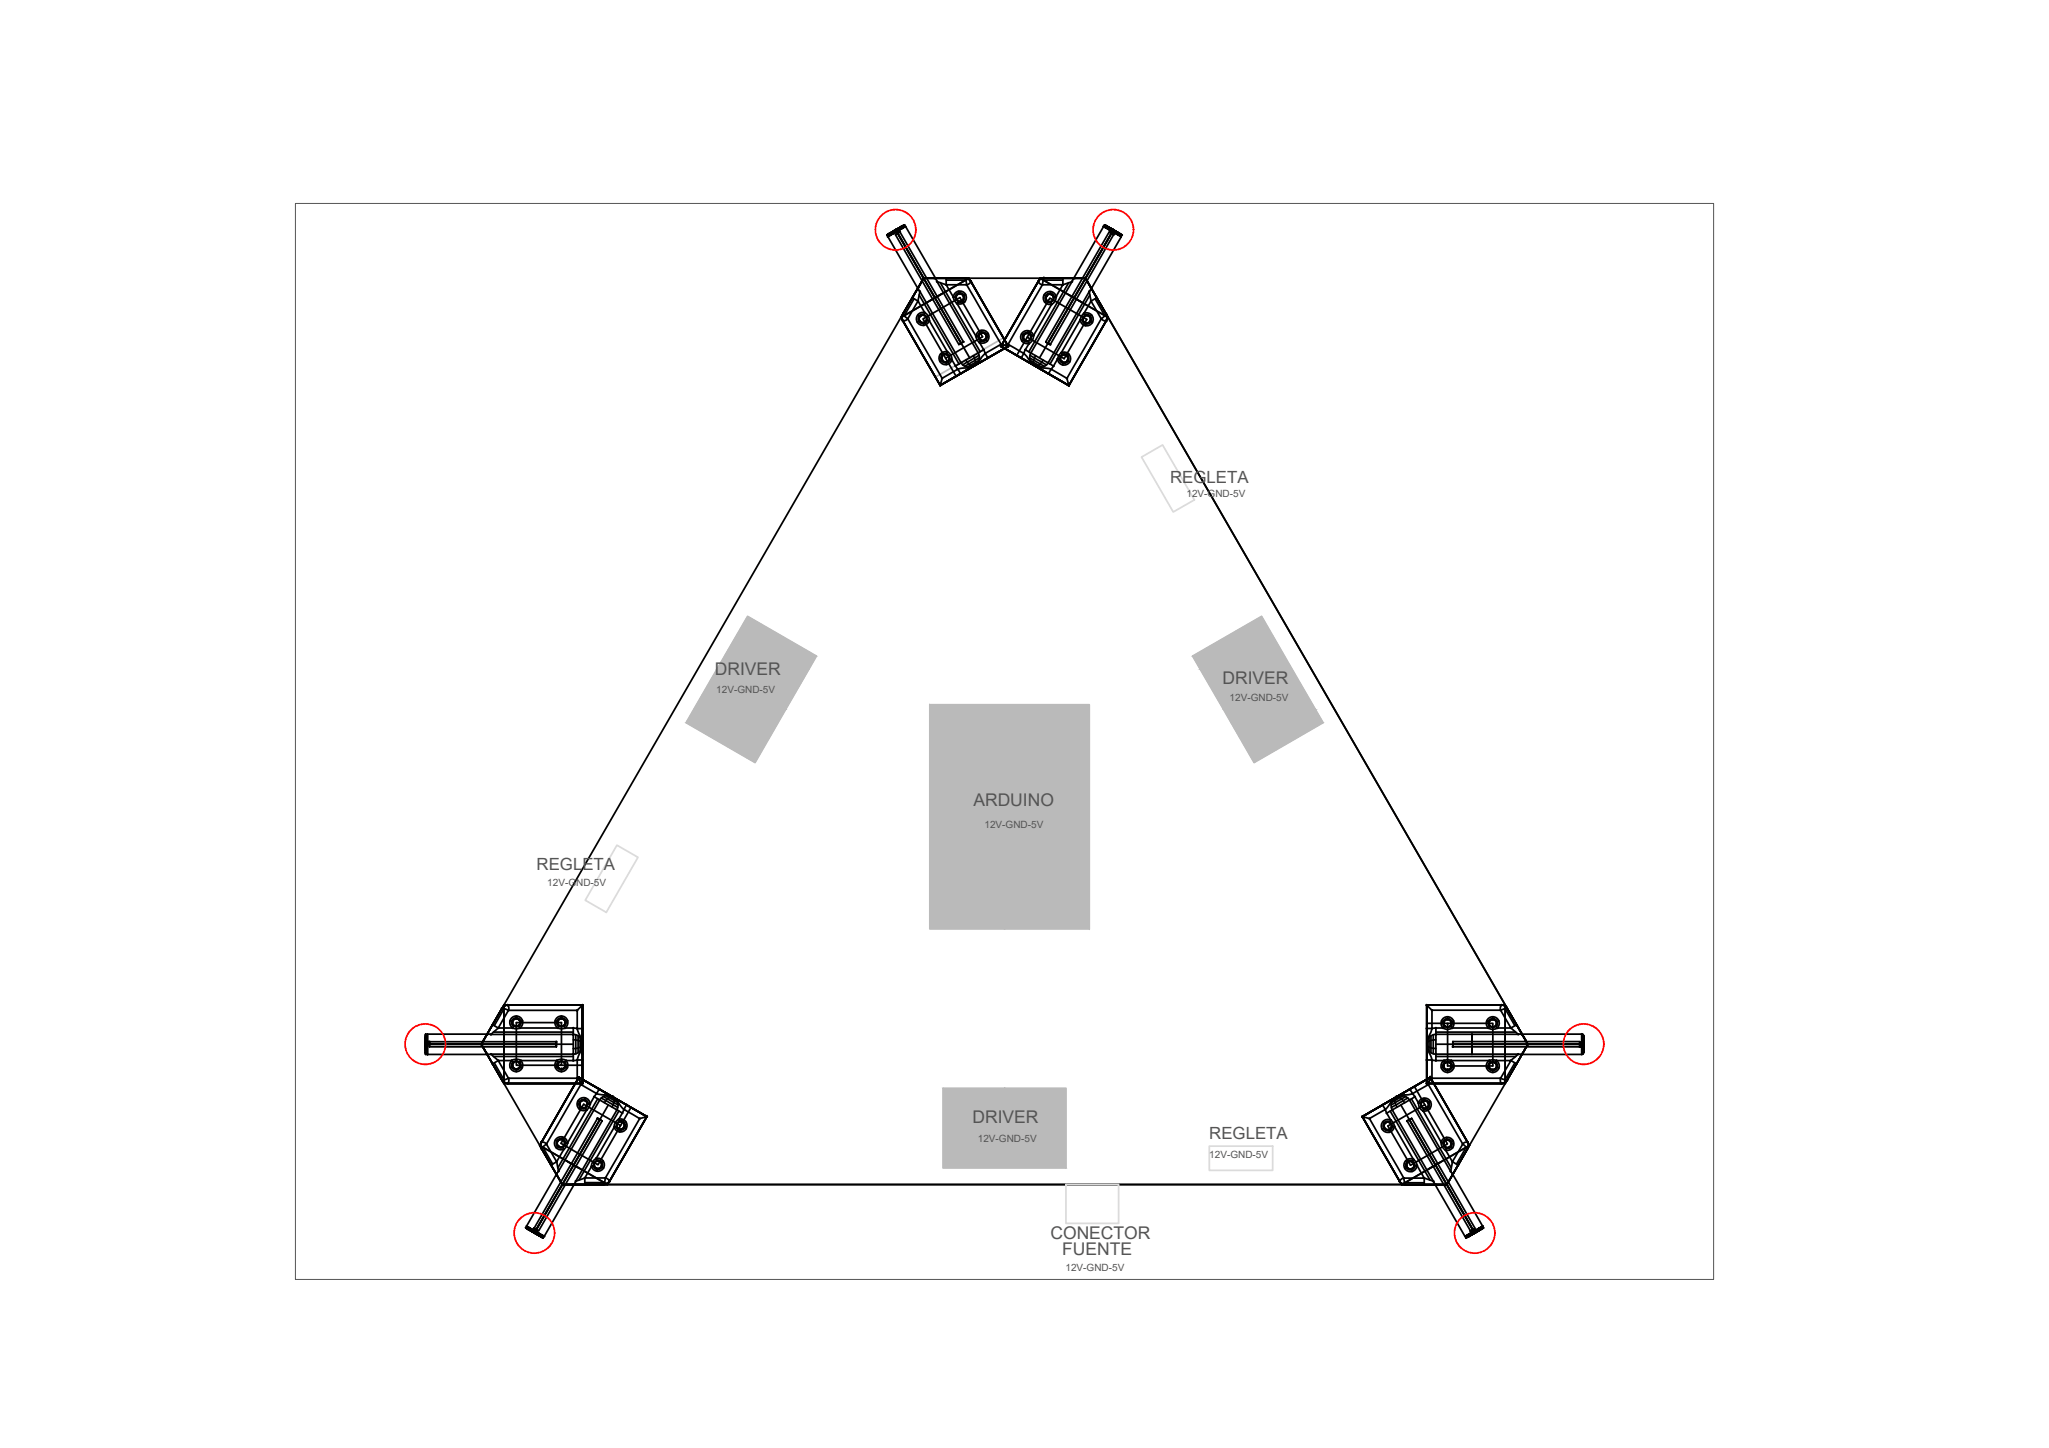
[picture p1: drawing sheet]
<svg xmlns="http://www.w3.org/2000/svg" width="297mm" height="210mm" viewBox="0 0 297 210" stroke-linecap="round" stroke-linejoin="round" font-family="sans-serif">
<defs><g id="words">
<g font-size="2.5" fill="#545454">
<text x="103.6" y="97.9">DRIVER</text>
<text x="177.2" y="99.2">DRIVER</text>
<text x="141.1" y="116.9">ARDUINO</text>
<text x="141" y="162.8">DRIVER</text>
<text x="152.3" y="179.7">CONECTOR</text>
<text x="154" y="182">FUENTE</text>
</g>
<g font-size="2.4" fill="#545454">
<text x="169.6" y="70">REGLETA</text>
<text x="77.8" y="126.1">REGLETA</text>
<text x="175.3" y="165">REGLETA</text>
</g>
<g font-size="1.4" fill="#545454">
<text x="172" y="72">12V-GND-5V</text>
<text x="103.8" y="100.5">12V-GND-5V</text>
<text x="178.3" y="101.6">12V-GND-5V</text>
<text x="142.7" y="120">12V-GND-5V</text>
<text x="79.3" y="128.5">12V-GND-5V</text>
<text x="141.8" y="165.6">12V-GND-5V</text>
<text x="175.3" y="167.9">12V-GND-5V</text>
<text x="154.5" y="184.3">12V-GND-5V</text>
</g>
</g></defs>
<!-- layer: 0 -->
<path d="M133.9 40.3h23.5l64.1 111.1-11.8 20.3h-128.2l-11.7-20.3zM157.4 40.3l64.1 111.1M81.5 171.7h128.2" fill="none" stroke="#000" stroke-width=".25"/>
<!-- layer: COMPONENTES -->
<g fill="#bababa" stroke="#bababa" stroke-width=".14">
<path d="M108.4 89.4l9.9 5.7h-13.3z"/>
<path d="M172.9 95.1l10-5.7 3.3 5.7z"/>
<path d="M99.5 104.8h13.3l-3.3 5.7z"/>
<path d="M177.4 102.8h13.3l1.1 2z"/>
<path d="M172.9 95.1l14.4 2-1.1-2zM172.9 95.1l14.4 2h-13.3z"/>
<path d="M105 95.1l12.2 2 1.1-2zM105 95.1l12.2 2h-13.3z"/>
<path d="M174 97.1l16.7 5.7-3.4-5.7zM174 97.1l16.7 5.7h-13.3z"/>
<path d="M103.9 97.1l10 5.7 3.3-5.7zM103.9 97.1l10 5.7h-13.3z"/>
<path d="M177.4 102.8l1.1 2h13.3zM178.5 104.8h13.3l-10 5.7z"/>
<path d="M100.6 102.8l12.2 2 1.1-2zM100.6 102.8l12.2 2h-13.3z"/>
<path d="M134.8 102.2l23.1 32.4v-32.4zM134.8 102.2l23.1 32.4h-23.1z"/>
<path d="M136.7 157.8l17.8 11.5v-11.5zM136.7 157.8l17.8 11.5h-17.8z"/>
</g>
<path d="M133.9 40.3l6.6 11.5 5-2.8-5-8.7-9.9 5.7 5 8.7 4.9-2.9M108.4 89.4l9.9 5.7-8.8 15.4-10-5.7zM172.9 95.1l10-5.7 8.9 15.4-10 5.7zM134.8 102.2h23.1v32.4h-23.1zM136.7 157.8h17.8v11.5h-17.8z" fill="none" stroke="#bababa" stroke-width=".25"/>
<!-- layer: Enganche Plataforma v3_Sketch1 -->
<g fill="none" stroke="#000" stroke-width=".25">
<path d="M128.6 34.1l2.5-1.5zM128.7 34.1l2.4-1.4zM128.7 34.3l4.5 7.7M128.7 34.3l2.6-1.5zM128.8 33.9l-.1 .3v.1M128.8 33.9l2.1-1.2zM129 33.8l1.7-.9zM129.5 33.5l.7-.4zM129.8 34l.7-.4zM129.8 34l9.2 15.9M129.8 33.3l.2 .3M130 33.6l10.6 18.3"/>
<path d="M130 33.6l3.9 6.7M130.5 33.6l9.2 16M130.7 32.9a.58 .58 0 0 0-.2 .7M130.9 32.7h.3l.1 .1M131.3 32.8l4.4 7.7M160 32.8l2.5 1.5zM160.1 32.6l2.6 1.5zM160.2 32.7l2.4 1.4zM160.3 32.7h-.2l-.1 .1-4.5 7.7M160.4 32.7l2 1.2zM160.6 32.9l1.6 .9zM160.8 33.6l.6 .4z"/>
<path d="M160.8 33.6l-9.2 16M161.1 33.1l.6 .4zM161.3 33.6l-10.6 18.3M161.3 33.6l-3.9 6.7M161.4 33.3l-.1 .3M161.4 34l-9.1 15.9M162.2 33.8a.65 .65 0 0 0-.8 .2M162.4 33.9l.1 .1v.3M162.5 34.3l-4.4 7.7M130.6 46l5.7 9.9 9.9-5.7M130.8 46h.1M130.9 45.5a.94 .94 0 0 0 0 1"/>
<path d="M130.9 45.5a.96 .96 0 0 0 0 1M130.9 45.5l.7 .7-.3 .2-.4 .1M130.9 46.5l5.4 9.4zM130.9 45.5h.1M132.5 43.3l-1.4 2.5M133.1 45.7l.3 .2M133.1 41.7v.3l.3 .3M133.3 42.8l5.7 10M133.3 46.5l-.3 .2M133.4 42.3l-.3 1.3-.8-.4M133.8 46.2l5.4-3.1 3.2 5.7-5.3 3.1zM133.9 46.8v.4"/>
<path d="M133.9 40.3l-3 5.2zM133.9 40.3h6h-4.4M133.9 40.3h1.6M133.9 40.3l-3.3 5.7M133.9 40.3h6.6M133.9 45.7a.56 .56 0 0 0-.7 .4 .56 .56 0 0 0 .4 .7 .56 .56 0 0 0 .7-.4M133.9 45.7a.57 .57 0 0 1 .5 .7l.3 .1M133.9 45.7l.2-.4 .3 .3a1.08 1.08 0 0 1 .3 .9M134 45.6a.69 .69 0 0 0-.9 .4 .69 .69 0 0 0 .5 .9 .69 .69 0 0 0 .9-.5M134 45.3a.94 .94 0 0 0-1.1 .7 .94 .94 0 0 0 .6 1.1 .94 .94 0 0 0 1.2-.6M134.1 45.3l-1-1.7-1.5 2.6 5 8.6 2.3-1.3-.9-1.3M134.7 46.5l2.6 4.5"/>
<path d="M134.8 43.6l5.7-3.3 5.7 9.9M135.5 40.3a.45 .45 0 0 1 .3 .5M135.8 40.8l6 10.4-.2 .1-2.3 1.3-5.9-10.3M136.3 55.9l9.9-5.7zM136.3 55.9h.1M136.3 41l5.8 10M136.3 51.3l.3 .3M136.5 42.6l-5.9 3.4 5.7 9.9 9.9-5.7M136.6 54.8l-.3 1.1M136.6 52.2l-.3 .2M136.6 52.2h.1M136.8 51.4h.1"/>
<path d="M137.1 51.9l1.5 2.7M137.2 40.3v1l-1.4-.5M137.2 52.5v.4M137.2 40.6h2.8M137.2 51.4a.56 .56 0 0 0-.7 .4 .56 .56 0 0 0 .4 .7 .56 .56 0 0 0 .7-.4M137.3 51.3a.69 .69 0 0 0-.9 .4 .69 .69 0 0 0 .5 .9 .69 .69 0 0 0 .8-.5M137.3 51a.94 .94 0 0 0-1.1 .7 .94 .94 0 0 0 .6 1.1 .94 .94 0 0 0 1.2-.6M137.3 51l.5 .5 .2 .7M137.3 51l-.1 .4a.59 .59 0 0 1 .5 .7l.3 .1M137.4 52.4h.1M137.6 51.6h.1M138.2 43.1a.94 .94 0 0 1 1.1-.9 .94 .94 0 0 1 .7 1.2 .94 .94 0 0 1-1.3 .6"/>
<path d="M138.2 43.1h.4M138.2 43.1l-1-1.8h2.9l5 8.6-2.3 1.3-.8-1.5M138.2 43.1l.2 .6 .3 .3M138.5 43.1a.69 .69 0 0 1 .8-.6 .69 .69 0 0 1 .5 .9 .69 .69 0 0 1-1 .3M138.6 43.1l.1 .4 .2 .2-.2 .3M138.6 43.1a.56 .56 0 0 1 .7-.5 .56 .56 0 0 1 .4 .7 .56 .56 0 0 1-.8 .3M138.7 43.4h.1M138.7 44l2.8 4.8M138.9 42.7h.1M138.9 42.2l.1 .4M139 49.9l.7-.3zM139.5 43.6h.1"/>
<path d="M139.6 43.5l.3 .3M139.7 42.9h.1M139.9 40.3a.94 .94 0 0 1 .8 .5M139.9 40.3a.71 .71 0 0 1 .8 .6l-.3 .3-.3 .1zM139.9 53.8l2.6-1.5zM140 42.7l-.3 .2M140 52.2a1.56 1.56 0 0 0 1 .9M140.5 40.3l-9.9 5.7M140.5 40.3l5.7 9.9M140.7 40.8l5.5 9.4zM141.1 51.6a1.56 1.56 0 0 1 .3 1.3M141.2 53h.1"/>
<path d="M141.5 48.8a.94 .94 0 0 1 1.1-.9 .94 .94 0 0 1 .7 1.2 .94 .94 0 0 1-1.3 .5M141.5 48.8h.4M141.5 48.8a1.2 1.2 0 0 0 .5 .9M141.7 52.6l-1.1 .6M141.7 48.8a.69 .69 0 0 1 .9-.7 .69 .69 0 0 1 .5 .9 .69 .69 0 0 1-1 .4M141.9 48.8l.1 .4 .2 .1M141.9 48.8a.56 .56 0 0 1 .6-.5 .56 .56 0 0 1 .5 .7 .56 .56 0 0 1-.8 .3M141.9 52.2l-1.7 1M142 49.1h.1M142 51.5l-2.4 1.4M142 51.9l-2.1 1.2M142.2 48.3h.1"/>
<path d="M142.2 49.3l-.2 .4M142.2 47.9l.1 .4M142.6 50.7l-.8 .5a1.44 1.44 0 0 1-.6 1.8 1.44 1.44 0 0 1-1.9-.4l-.8 .5M142.7 49.3h.1M142.9 49.2l.2 .3M142.9 48.5h.1M143.2 51.9l-.4-.7-.5 .6a2.68 2.68 0 0 1-2.8 1.6l-.6 .1 .3 .7M143.3 48.4l-.4 .1M145.1 50.2l9.8 5.7zM145.1 50.2l9.8 5.7M145.1 50.2h.1M145.1 49.9l1.1 .3"/>
<path d="M146.1 49.9l-1 .3M146.2 50.2l-9.9 5.7M148 51.9l.4-.7 .3 .3a4.4 4.4 0 0 0 1.6 1.7l2.1 .3-.4 .7M148.1 48.4l.3 .2M148.4 48.6h.1M148.5 49.2l-.3 .3M148.6 50.7l.8 .5a1.45 1.45 0 0 0 .6 1.8 1.45 1.45 0 0 0 1.9-.4l.8 .5M148.6 49.4h.1M148.7 52.3l2.6 1.5zM148.9 48.9l-1.5 2.6M149 47.9v.4M149.2 48.4h.1"/>
<path d="M149.3 51.9l2.1 1.2M149.3 51.5l2.4 1.4M149.3 52.2l1.8 1M149.4 49.2h.1M149.4 48.7a.56 .56 0 0 0-.6-.4 .56 .56 0 0 0-.4 .7 .56 .56 0 0 0 .7 .4M149.5 48.8a.67 .67 0 0 1-.4 .7l.1 .3M149.5 52.6l1.2 .6M149.6 48.7a.69 .69 0 0 0-.9-.5 .69 .69 0 0 0-.5 .8 .69 .69 0 0 0 .9 .5M149.8 48.6a.94 .94 0 0 0-1.1-.6 .94 .94 0 0 0-.7 1.1 .94 .94 0 0 0 1.2 .7M149.8 48.6l-.1 .7-.5 .5M149.8 48.6l-.3 .2M150 53h.1"/>
<path d="M150.1 51.6a1.56 1.56 0 0 0-.2 1.3M150.5 40.8l-5.4 9.4zM150.8 40.3l-5.7 9.9 9.8 5.7M150.8 40.3h6.6M150.8 40.3l9.8 5.7M150.9 40.5h.1M151.2 52.2a1.56 1.56 0 0 1-1 .9M151.2 40.6h2.9M151.3 40.3a.94 .94 0 0 0-.8 .5M151.3 40.3a.9 .9 0 0 0-.8 .5M151.3 40.3l-.2 1-.3-.1-.3-.4M151.3 40.3h6.1z"/>
<path d="M151.3 40.3h.1M151.4 42.7l.3 .2M151.6 49.6l.7 .3zM151.8 43.6l-.4 .2M152.2 43.2l5.4 3.1-3.3 5.7-5.4-3.1zM152.3 42.3v.4M152.4 44.1l-2.6 4.5M152.7 43.1a.56 .56 0 0 0-.7-.4 .56 .56 0 0 0-.4 .6 .56 .56 0 0 0 .7 .4M152.7 43.1l.4-.1-.2 .7-.5 .4-.1-.3a.57 .57 0 0 0 .4-.7zM152.9 43a.69 .69 0 0 0-.9-.5 .69 .69 0 0 0-.5 .9 .69 .69 0 0 0 .9 .5M153.1 43a.94 .94 0 0 0-1.2-.7 .94 .94 0 0 0-.6 1.1 .94 .94 0 0 0 1.1 .7M153.1 43l1-1.7h-3l-5 8.6 2.3 1.3 .8-1.4"/>
<path d="M153.7 52h-.4M153.8 51.7h.1M153.8 51.1a.94 .94 0 0 1 1.4 .6 .94 .94 0 0 1-.8 1.2 .94 .94 0 0 1-1.1-.9M153.8 51.1l.2 .4-.1 .1-.2 .4M153.8 51.1l-.4 .5-.1 .4M153.9 51.4a.69 .69 0 0 1 1 .4 .69 .69 0 0 1-.5 .9 .69 .69 0 0 1-.8-.7M154 52.5h.1M154 51.5a.56 .56 0 0 1 .8 .3 .56 .56 0 0 1-.4 .7 .56 .56 0 0 1-.7-.5M154.1 40.3v1l1.3-.5M154.1 52.5v.4M154.6 51.5h.1M154.7 54.8l.2 1.1"/>
<path d="M154.8 52.3l.3 .2M154.8 52.3h.1M154.9 41l-5.8 10M154.9 42.7l5.7 3.3-5.7 9.9M155 51.3l-.3 .3M155.4 40.8l-6 10.4 2.1 1.2 .4 .2 6-10.3M155.8 40.3l-.2 .1-.2 .4M156.6 46.4l-2.8 4.7M156.7 43.8l-5.9-3.5-5.7 9.9 9.8 5.7M157.1 46h.1M157.1 45.4a.94 .94 0 0 1 1.3 .6 .94 .94 0 0 1-.7 1.2 .94 .94 0 0 1-1.1-.9M157.1 45.5l.2 .3"/>
<path d="M157.1 45.5l1.1-1.8 1.4 2.5-4.9 8.6-2.3-1.3 .9-1.5M157.1 45.5l-.4 .4-.1 .5M157.2 45.7a.69 .69 0 0 1 1 .4 .69 .69 0 0 1-.5 .9 .69 .69 0 0 1-.8-.7M157.3 46.8h.1M157.3 45.8a.56 .56 0 0 1 .8 .3 .56 .56 0 0 1-.5 .7 .56 .56 0 0 1-.6-.5M157.3 45.8l-.3 .3v.2l-.4 .1M157.4 40.3l3 5.3-2.3-3.9M157.4 40.3l.7 1.4M157.4 40.3l3.2 5.7M157.4 46.8l-.1 .4M157.8 45.8h.1M157.9 42.3l.3 1.4 .8-.5"/>
<path d="M158 42.8l-5.8 10M158 46.6l.4 .2M158 46.6h.1M158.1 41.7a.48 .48 0 0 1-.2 .6M158.2 45.7l-.2 .2M158.8 43.3l1.4 2.5M159.6 46.2l.8-.6a.65 .65 0 0 1-.1 .9h-.3zM160.3 45.5a.94 .94 0 0 1 0 1M160.4 46.5l-5.5 9.4zM160.6 46l-5.7 9.9M61.7 152.6l.1 .2 .2 .1M61.7 150.4a.62 .62 0 0 0 .6 .6"/>
<path d="M61.7 150.2v2.4zM61.7 150.4v1.9zM61.7 151.4h21.4M61.7 151v.8zM61.7 149.9v3zM61.8 150v2.8zM62 149.9l-.3 .1v.2M62 149.9v3zM62 152.9h8.9M62 149.9h8.9M62.3 151v.8zM62.3 151.8h18.4"/>
<path d="M62.3 151h18.4M69.8 151.4l3 5.2zM69.8 151.4l3.3 5.7M70.6 152.7l.2 .2 .4-.1M70.6 150l2.2-3.8-3 5.2M70.6 150l-.8 1.4M71.2 152.8l1 .9-.8 .5M71.2 150l-.5-.1-.1 .1M71.2 150h11.9v2.8h-11.9M71.4 148.6l.8 .4-1 1M71.6 149.6h11.5M71.6 153.1h11.5"/>
<path d="M71.7 154.1l1.4 2.5M72.8 156.6a.94 .94 0 0 0 .8 .4M72.8 156.6l.9-.3 .1 .5-.2 .3a1.01 1.01 0 0 1-.8-.5zM72.8 156.6h.1M72.9 146l.7-.3 .2 .3-.1 .5-.9-.3zM73.1 145.7h11.3M73.1 145.7l-3.3 5.7M73.1 145.7v11.4M73.1 146.2l-1.4 2.5M73.1 156.9h.1M73.6 145.7h10.8zM73.6 157.1h10.8z"/>
<path d="M73.9 148l.4 .1M74.2 153.7l.7-.1h.4l.2 .1-.2 .3a.61 .61 0 0 0-.9 0zM74.3 148.2h.1M74.3 149h-2.1l1.5-2.5h10v2.6l-1.8-.1M74.3 149a1.28 1.28 0 0 0 1.1 0M74.3 154.6l-.3 .2M74.3 149a.94 .94 0 0 1-.2-1.4 .94 .94 0 0 1 1.5 0 .94 .94 0 0 1-.2 1.4M74.5 148.7l-.2 .3M74.5 148.7l.4 .1 .2-.1M74.9 147.3v.4M74.9 148.8h.1M74.9 147.7h.1"/>
<path d="M74.9 155v.4M74.9 148.2h6.5v6.2h-6.5zM75.1 148.7l.3 .3M75.1 148.7a.56 .56 0 0 0 .2-.8 .56 .56 0 0 0-.9 0 .56 .56 0 0 0 .1 .8M75.2 148.8a.69 .69 0 0 0 .2-1 .69 .69 0 0 0-1.1 0 .69 .69 0 0 0 .2 1M75.2 154a.56 .56 0 0 1 0 .8 .56 .56 0 0 1-.8 0 .56 .56 0 0 1 0-.8M75.3 153.9a.69 .69 0 0 1 0 1 .69 .69 0 0 1-.9 0 .69 .69 0 0 1 0-1M75.4 154.6l.3 .2M75.4 149h5.5M75.4 148.2h.1M75.5 153.7a.94 .94 0 0 1 0 1.4 .94 .94 0 0 1-1.3 0 .94 .94 0 0 1 0-1.4h-2l1.5 2.6h10v-2.6h-1.6M75.5 153.7h5.2"/>
<path d="M75.8 148l-.4 .1M80.5 148l.4 .1M80.7 151v.8zM80.7 153.7a.94 .94 0 0 0 0 1.4 .94 .94 0 0 0 1.3 0 .94 .94 0 0 0 0-1.4M80.7 153.7l.7-.1 .7 .1M80.7 153.7l.3 .3a.59 .59 0 0 1 .8 0l.3-.3M80.8 154.4h.1M80.8 148.2h.1M80.9 149a.94 .94 0 0 1-.2-1.4 .94 .94 0 0 1 1.4 0 .94 .94 0 0 1-.2 1.4M80.9 149l.2-.3 .4 .1 .2-.1 .2 .3M80.9 149a1.28 1.28 0 0 0 1 0M80.9 154.6l-.4 .2"/>
<path d="M81.4 155v.4M81.4 155h.1M81.4 153.8h.1M81.4 147.3v.4M81.4 148.8h.1M81.4 147.7h.1M81.4 154.4h3M81.7 148.7a.56 .56 0 0 0 .1-.8 .56 .56 0 0 0-.8 0 .56 .56 0 0 0 .1 .8M81.8 148.8a.69 .69 0 0 0 .1-1 .69 .69 0 0 0-1 0 .69 .69 0 0 0 .1 1M81.8 154a.56 .56 0 0 1 0 .8 .56 .56 0 0 1-.8 0 .56 .56 0 0 1 0-.8M81.9 153.9a.69 .69 0 0 1 0 1 .69 .69 0 0 1-1 0 .69 .69 0 0 1 0-1M81.9 154.6l.4 .2"/>
<path d="M82 154.4h.1M82 148.2h.1M82.3 148l-.4 .1M83.1 150.7a1.56 1.56 0 0 1 1.3 .5M83.1 149v1a1.43 1.43 0 0 1 1.3 1.4 1.43 1.43 0 0 1-1.3 1.4v.9M83.5 150v2.8M83.7 156.3l.7 .8M83.8 159.6l.3 .2M83.8 150.1v2.5M83.9 156.2l-5.4 9.4zM83.9 156.2l.3 1M83.9 156.2l9.9 5.7z"/>
<path d="M83.9 156.2l-5.7 9.8 5.7 3.3M83.9 156.2l9.9 5.7-5.7 9.8-5.9-3.4M83.9 156.2l9.9 5.7M83.9 156.2l9.9 5.7-5.7 9.8M83.9 156.2l4.9 2.8M83.9 156.2l-5.7 9.8M84.1 159.8h.1M84.1 150.4v2M84.3 150.7v1.3M84.4 151.6a1.56 1.56 0 0 1-1.3 .4M84.4 145.7l-.7 .8M84.4 149.1h-.7l.2 .7a2.76 2.76 0 0 1-.1 3.3l-.1 .6h.7"/>
<path d="M84.4 145.7v11.4zM84.4 145.7h-11.3v6.6M84.4 145.7v11.4h-11.3v-6.9M84.4 145.7v11.4M84.4 149.9v3zM84.4 157.1h.1M84.4 151.4h.1M84.4 145.7v11.4h-11.3M84.8 159.1l-.1 .4M84.9 159.6h.1M86.1 159l.8 .5a1.45 1.45 0 0 1 1.9-.4 1.45 1.45 0 0 1 .6 1.8l.8 .4M86.6 159.3l-5.7 10"/>
<path d="M86.9 157.9l-.4 .6 .7 .2a2.74 2.74 0 0 1 2.8 1.7l.5 .4 .3-.6M87.2 159.2l2.4 1.3M87.5 158.9l2.1 1.3M87.6 158.3l2.5 1.5zM87.8 158.8l1.7 1M88.2 158.8l1.1 .7M88.7 158.9a1.56 1.56 0 0 0-1.1 .9M88.8 159h.1M89 159.1a1.56 1.56 0 0 1-.3 1.4M201.1 159.8l2.6-1.5zM202.3 159.1a1.56 1.56 0 0 0 .2 1.4M202.4 159h.1"/>
<path d="M202.4 159l-4.9 2.9M202.6 159a1.56 1.56 0 0 1 1 .9M203 158.8l-1.1 .7M203.4 158.8l-1.7 1M203.8 158.9l-2.1 1.3M204.1 159.2l-2.4 1.4M204.4 157.9l.4 .6-.3 .1a4.4 4.4 0 0 0-2.3 .6l-1.4 1.6-.4-.6M204.6 159.3l5.8 10M205 157.5l1.6 2.6M205.1 159l-.8 .5a1.45 1.45 0 0 0-1.9-.4 1.45 1.45 0 0 0-.6 1.8l-.8 .5M205.6 159.9a.94 .94 0 0 1 1.2-.7 .94 .94 0 0 1 .7 1.2 .94 .94 0 0 1-1.2 .6M205.6 159.9a1.17 1.17 0 0 0 .7 1.1"/>
<path d="M205.6 159.9l.4 .1M205.6 159.9l-.8-1.4 2.3-1.3 5 8.6-1.5 2.6-1-1.7M205.9 159.9a.69 .69 0 0 1 .8-.4 .69 .69 0 0 1 .5 .8 .69 .69 0 0 1-.8 .5M206 160a.56 .56 0 0 1 .7-.4 .56 .56 0 0 1 .4 .7 .56 .56 0 0 1-.7 .4M206 160a.7 .7 0 0 0 .4 .7l-.1 .3M206.3 159.6h.1M206.4 159.2l.1 .4M206.8 157.1h10.9zM206.8 149.1h.8l-.1 .3a4.5 4.5 0 0 0-.7 2.3l.8 2h-.8M206.8 145.7l.8 .7M206.8 145.7v11.4zM206.8 145.7h10.9z"/>
<path d="M206.8 145.7h11.4v11.4l3.3-5.7M206.8 145.7h11.4M206.8 148.3h3.1M206.9 151.5a1.56 1.56 0 0 0 1.2 .5M207 150.7v1.3M207.1 159.9h.1M207.2 150.4v2M207.3 156.2l-.2 1M207.3 156.2l5.5 9.4zM207.3 156.2l-9.8 5.7M207.3 156.2h.1M207.4 159.7l-.3 .2"/>
<path d="M207.4 150.1v2.5M207.6 156.3l-.8 .8M207.8 150v2.8M208.1 150.7a1.56 1.56 0 0 0-1.2 .5M208.2 149v.9a1.45 1.45 0 0 0-1.4 1.5 1.45 1.45 0 0 0 1.4 1.4v.9M208.2 151.4h21.4M208.2 149.6h11.5M208.2 153.1h11.5M209 148l.3 .1M209.2 149a.94 .94 0 0 1 0-1.3 .94 .94 0 0 1 1.3 0 .94 .94 0 0 1 0 1.3M209.2 149l.6 .2 .7-.2M209.2 149l-1.6 .1v-2.7h9.9l1.5 2.6h-1.9"/>
<path d="M209.3 148.3h.1M209.3 154.5h.1M209.3 154.7l-.4 .1M209.3 153.7a.94 .94 0 0 0-.2 1.4 .94 .94 0 0 0 1.5 0 .94 .94 0 0 0-.2-1.4M209.3 153.7h-1.7v2.6h9.9l1.5-2.6h-2.1M209.3 153.7l.3 .4 .2-.1 .4 .1 .2-.4M209.3 153.7a1.26 1.26 0 0 1 1.1 0M209.5 148.7l-.3 .3M209.5 148.7a.56 .56 0 0 0 .8 0M209.9 147.4v.4M209.9 147.8h.1M209.9 148.9h.1"/>
<path d="M209.9 155.1v.4M209.9 154h.1M209.9 155.1h.1M209.9 148.3h6.5v6.2h-6.5zM210.1 154a.56 .56 0 0 1 .2 .9 .56 .56 0 0 1-.9 0 .56 .56 0 0 1 .1-.9M210.2 153.9a.69 .69 0 0 1 .2 1.1 .69 .69 0 0 1-1.1 0 .69 .69 0 0 1 .2-1.1M210.2 148.7a.56 .56 0 0 0 0-.8 .56 .56 0 0 0-.8 0 .56 .56 0 0 0 0 .8M210.3 148.7l.2 .3M210.3 148.8a.69 .69 0 0 0 0-1 .69 .69 0 0 0-.9 0 .69 .69 0 0 0 0 1M210.4 153.7h5.5M210.4 154.7l.4 .1M210.4 148.3h.1"/>
<path d="M210.4 154.5h.1M210.5 149h5.3M210.6 151v.8zM210.6 151h18.4M210.6 151.8h18.4M210.7 148l-.3 .1M213.4 151v.8zM213.4 149.9v3zM215.5 148l.4 .1M215.7 149a.94 .94 0 0 1 0-1.3 .94 .94 0 0 1 1.4 0 .94 .94 0 0 1 0 1.3M215.8 154.5h.1M215.9 154.7l-.4 .1"/>
<path d="M215.9 153.7a.94 .94 0 0 0-.2 1.4 .94 .94 0 0 0 1.4 0 .94 .94 0 0 0-.2-1.4M215.9 153.7l.2 .4 .3-.1 .3 .1 .2-.4M215.9 153.7a1.26 1.26 0 0 1 1 0M216 148.7l-.2 .3M216 148.7a.56 .56 0 0 0 .8 0M216.4 155.1v.4M216.4 154h.1M216.4 155.1h.1M216.4 147.4v.4M216.7 154a.56 .56 0 0 1 .1 .9 .56 .56 0 0 1-.8 0 .56 .56 0 0 1 .1-.9M216.8 153.9a.69 .69 0 0 1 .1 1.1 .69 .69 0 0 1-1 0 .69 .69 0 0 1 .1-1.1M216.8 148.7a.56 .56 0 0 0 0-.8 .56 .56 0 0 0-.8 0 .56 .56 0 0 0 0 .8"/>
<path d="M216.8 148.7l.3 .3-.7 .2-.6-.2M216.9 148.8a.69 .69 0 0 0 0-1 .69 .69 0 0 0-1 0 .69 .69 0 0 0 0 1M217 154.7l.3 .1M217 154.5h.1M217.3 148l-.4 .1M217.5 156.3l1 .3a.66 .66 0 0 1-.9 .4zM217.7 145.7a.94 .94 0 0 1 .8 .4M217.7 145.7a.94 .94 0 0 1 .8 .5M217.7 145.7l-.2 .3v.4l1-.2M218.1 145.8h.1M218.2 146.2l1.4 2.5M218.2 150.5v6.6h-11.4"/>
<path d="M218.2 145.7l3.3 5.7M218.2 145.7v6.8M218.5 146.2l3 5.2zM218.5 146.2h.1M218.5 156.6a.94 .94 0 0 1-.8 .4M219.6 154.1l-1.4 2.5M219.8 148.6l-.8 .4 1.1 .9M220.1 149.9h.4l.2 .1M220.1 152.8l-1.1 .9 .8 .5M220.1 149.9h-11.9v2.9h11.9M220.4 149.9h8.9h.1l.2 .3M220.4 152.9h8.9"/>
<path d="M220.7 152.7l-.1 .1h-.5M221.5 151.4l-3 5.2 2.2-3.9M221.5 151.4l-.8 1.3M221.5 151.4l-3.3 5.7h-11.4M229 151.8a.62 .62 0 0 1 .6 .5M229 151v.8zM229.3 149.9v3zM229.5 150v2.8zM229.6 152.6l-.2 .2-.1 .1M229.6 150.2v2.4zM229.6 150.4v1.9zM76.2 178l2.5 1.5z"/>
<path d="M76.3 178l2.4 1.4zM76.3 177.7v.3l.1 .1M76.3 177.7l2.6 1.5zM76.4 178.1l2.1 1.2zM76.7 178.3l1.6 .9zM77.1 178.5l.7 .4zM77.4 178a.62 .62 0 0 1-.7 .3M77.4 178l.7 .4zM78.2 166l3.3 5.7M78.2 166l9.9 5.7M78.5 165.6a.94 .94 0 0 0 0 .9M78.5 165.6h.3l.4 .2-.7 .7"/>
<path d="M78.5 165.6a.96 .96 0 0 0 0 .9M78.7 166.3l1.4 2.4M78.9 179.2l-.3 .2-.1-.1M79.9 168.9l.8-.5 .3 1.4M80.5 165.3l.3 .2M80.7 170.4l-2.2-3.9 3 5.2M80.7 170.4l.8 1.3M80.8 170l-4.5 7.7M80.8 165.5h.1M80.9 166.1l-.3 .3M81 169.8a.51 .51 0 0 0-.3 .6M81 169.8l5.9-10.3h.1l2.4 1.4-5.9 10.3"/>
<path d="M81 166.3h.1M81.5 171.7h6zM81.5 171.7h6.6M81.5 164.8v.4M81.6 166.3l.2 .3M81.6 165.3h.1M81.8 166h.1M81.9 165.7a.56 .56 0 0 0-.7-.5 .56 .56 0 0 0-.4 .7 .56 .56 0 0 0 .8 .3M82 165.7a.69 .69 0 0 0-.8-.6 .69 .69 0 0 0-.5 .9 .69 .69 0 0 0 .9 .3M82.3 165.7a.94 .94 0 0 0-1.2-.9 .94 .94 0 0 0-.7 1.2 .94 .94 0 0 0 1.3 .6M82.3 165.7h-.4l-.1 .3-.2 .3M82.3 165.7a1.22 1.22 0 0 1-.5 .9"/>
<path d="M83.3 171.5l-4.4 7.7M83.5 171.2l1.3-.4v.9M83.5 171.2l-.2 .4-.2 .1M84.2 160.5l-.3 .2M84.3 160.6h.1M84.6 160.1l5.4 3.1-3.3 5.7-5.4-3.2zM84.8 171.4h2.8M85 160.9l-2.7 4.8M85.1 160.3h.1M85.2 160a.56 .56 0 0 0-.7-.5 .56 .56 0 0 0-.4 .7 .56 .56 0 0 0 .8 .4M85.2 160l-.1 .3-.2 .3 .1 .3M85.3 160a.69 .69 0 0 0-.8-.6 .69 .69 0 0 0-.6 .9 .69 .69 0 0 0 1 .4"/>
<path d="M85.5 160a.94 .94 0 0 0-1.1-.9 .94 .94 0 0 0-.7 1.3 .94 .94 0 0 0 1.3 .5M85.5 160l1-1.5-2.3-1.3-5 8.6 1.5 2.6 1.1-1.8M85.5 160h-.3M85.5 160a1.22 1.22 0 0 1-.5 .9M86.4 167.9l.1 .4a.56 .56 0 0 0-.4 .7M86.4 167.9l-.3 .3-.3 .5v.4l.3-.1M86.5 168.2a.69 .69 0 0 1 .8 .5 .69 .69 0 0 1-.4 .8 .69 .69 0 0 1-.9-.5M86.5 168.3a.56 .56 0 0 1 .7 .4 .56 .56 0 0 1-.4 .7 .56 .56 0 0 1-.7-.4M86.6 169.4v.4M86.6 162.1l.7 .4zM86.6 162.1l-9.2 15.9M87.2 169.1l.3 .2"/>
<path d="M87.3 162.5l-9.2 15.9M87.4 168.3l-.3 .2M87.5 171.7h.1M87.8 170.8l.4 .2 .2 .2a.94 .94 0 0 1-.9 .5zM88 171.6h.1M88.2 160.2l-10.7 18.5M88.3 171.2a.94 .94 0 0 1-.8 .5M89 163.4l-2.6 4.5M89.4 163.3l-.4 .1M89.5 162.9h.1M89.7 163.6h.1M89.7 162.2a.94 .94 0 0 1 1.2 .7 .94 .94 0 0 1-.7 1.2 .94 .94 0 0 1-1.2-.7"/>
<path d="M89.7 162.2l-.5 .5-.2 .7M89.7 162.2l.1 .4M89.7 162.2l.8-1.4 2.2 1.3-4.9 8.7h-3l1-1.7a.94 .94 0 0 0 1.1 .7 .94 .94 0 0 0 .7-1.2 .94 .94 0 0 0-1.2-.7M89.7 161.1l-5.8 10M89.8 162.5a.69 .69 0 0 1 .8 .5 .69 .69 0 0 1-.5 .8 .69 .69 0 0 1-.8-.5M89.8 162.6a.56 .56 0 0 1 .7 .4 .56 .56 0 0 1-.4 .7 .56 .56 0 0 1-.7-.4M89.8 162.6a.57 .57 0 0 0-.4 .7M89.9 163.7l-.1 .4M90.2 162.7h.1M90.5 163.5l.3 .1M90.5 163.5h.1M90.7 162.6l-.3 .2"/>
<path d="M91.5 160.5l-1.5 2.7M93.8 161.9l-1.1 .2M93.8 161.9l-5.4 9.3zM93.8 161.9h.1M197.5 161.9l5.4 9.3zM197.5 161.9l1 .2M197.5 161.9l9.8-5.7zM197.5 161.9l5.7 9.8 5.7-3.2M197.5 161.9l9.8-5.7 5.7 9.8-5.9 3.4M197.5 161.9l9.8-5.7 5.7 9.8M197.5 161.9l5.7 9.8M200.5 162.6l.3 .2"/>
<path d="M200.7 163.5l-.3 .2M200.7 163.5h.1M200.9 162.7h.1M201.2 163.2l5.4-3.1 3.2 5.7-5.3 3.1zM201.3 163.8l.1 .4M201.4 162.7a.56 .56 0 0 0-.7 .3 .56 .56 0 0 0 .4 .8 .56 .56 0 0 0 .6-.6M201.5 162.7l.2 .2 .1 .4h.3M201.5 163.7h.1M201.5 162.6a.69 .69 0 0 0-1 .4 .69 .69 0 0 0 .6 .9 .69 .69 0 0 0 .8-.6M201.5 161.1l5.8 10M201.6 162.4a.94 .94 0 0 0-1.3 .5 .94 .94 0 0 0 .7 1.2 .94 .94 0 0 0 1.1-.8M201.6 162.4l-.8-1.6-2.3 1.3 5 8.7h3l-1.1-1.8"/>
<path d="M201.6 162.4l-.1 .3M201.6 162.4a1.23 1.23 0 0 1 .5 .9M201.7 162.9h.1M202.1 163.3l2.8 4.8M202.9 171.2a.94 .94 0 0 0 .8 .5M203 171.1l.5-.3 .2 .9a.6 .6 0 0 1-.7-.6zM203.1 160.2l10.7 18.5M203.2 171.7h6.5M203.6 171.5h2.9M203.8 168.3l.3 .2M204 162.5l.6-.4zM204 169.2l-.3 .2"/>
<path d="M204 169.2h.1M204 162.5l9.2 15.9M204.2 168.4h.1M204.6 169.5l.1 .3M204.6 162.1l9.2 16M204.7 168.4a.56 .56 0 0 0-.8 .3 .56 .56 0 0 0 .5 .8 .56 .56 0 0 0 .6-.6M204.7 168.4l.2 .2 .1 .3 .4 .1M204.8 169.4h.1M204.8 168.3a.69 .69 0 0 0-1 .4 .69 .69 0 0 0 .5 .9 .69 .69 0 0 0 .9-.7M204.9 168.1a.94 .94 0 0 0-1.3 .5 .94 .94 0 0 0 .7 1.2 .94 .94 0 0 0 1.1-.8M204.9 168.1l-.2 .3M204.9 168.1a1.13 1.13 0 0 1 .5 .9"/>
<path d="M205 168.6h.1M206.1 160.4h.1M206.3 161l2.6 4.6M206.8 160.6h.1M207 160.5l.3 .2M207.8 171.2l-1.3-.4v.9M207.8 171.2l.2 .4 .2 .1M207.9 171.5l4.5 7.7M208.2 171.7h-4.5h6M208.2 171.7h1.5M208.9 165.6a.94 .94 0 0 1 1.2-.7 .94 .94 0 0 1 .6 1.2 .94 .94 0 0 1-1.1 .6M208.9 165.6l.4 .1a.69 .69 0 0 0 .4 .7l-.1 .3-.3-.2a1.19 1.19 0 0 1-.4-.9z"/>
<path d="M209.2 165.6a.69 .69 0 0 1 .8-.4 .69 .69 0 0 1 .5 .8 .69 .69 0 0 1-.9 .5M209.3 165.7a.56 .56 0 0 1 .7-.4 .56 .56 0 0 1 .4 .7 .56 .56 0 0 1-.7 .4M209.7 164.9l.1 .4M210.3 169.8l.2 .3v.3M210.3 169.8l-6-10.3-.9 .5-1.6 .9 6 10.3M210.3 166.2l.3 .2M210.5 170l4.4 7.7M210.7 165.3l-.4 .2M211.4 168.9l-.8-.5-.3 1.4M212.2 165.7l.5-.1a.73 .73 0 0 1 .1 .9l-.7-.7zM212.4 179.2l.1 .1h.3M212.4 179.2l2.5-1.5z"/>
<path d="M212.5 179.4l2.5-1.4zM212.5 179.5l2.6-1.5zM212.6 166.3l-1.5 2.4M212.7 165.6a.94 .94 0 0 1 0 .9M212.8 166.5l-3.1 5.2zM212.8 179.3l2-1.2zM212.8 166.5h.1M212.9 166h.1M213 179.2l1.6-.9zM213 166l-3.3 5.7M213 166l-9.8 5.7M213.2 178.4a.58 .58 0 0 1-.2 .8"/>
<path d="M213.2 178.4l.6-.3zM213.5 178.9l.6-.4zM214.9 177.7v.3l-.1 .1"/>
<circle cx="133.8" cy="46.2" r=".56"/>
<circle cx="137.1" cy="51.9" r=".56"/>
<circle cx="139.1" cy="43.1" r=".56"/>
<circle cx="142.4" cy="48.8" r=".56"/>
<circle cx="148.9" cy="48.9" r=".56"/>
<circle cx="152.2" cy="43.2" r=".56"/>
<circle cx="154.3" cy="52" r=".56"/>
<circle cx="157.5" cy="46.3" r=".56"/>
<circle cx="74.8" cy="154.4" r=".56"/>
<circle cx="74.8" cy="148.2" r=".56"/>
<circle cx="81.4" cy="148.2" r=".56"/>
<circle cx="81.4" cy="154.4" r=".56"/>
<circle cx="209.8" cy="148.3" r=".56"/>
<circle cx="209.8" cy="154.5" r=".56"/>
<circle cx="216.4" cy="154.5" r=".56"/>
<circle cx="216.4" cy="148.3" r=".56"/>
<circle cx="81.3" cy="165.7" r=".56"/>
<circle cx="84.6" cy="160.1" r=".56"/>
<circle cx="86.7" cy="168.8" r=".56"/>
<circle cx="90" cy="163.1" r=".56"/>
<circle cx="201.2" cy="163.2" r=".56"/>
<circle cx="204.5" cy="168.9" r=".56"/>
<circle cx="206.5" cy="160.1" r=".56"/>
<circle cx="209.8" cy="165.8" r=".56"/>
</g>
<g fill="#000" stroke="#000" stroke-width=".14">
<circle cx="128.7" cy="34.3" r=".11"/>
<circle cx="128.8" cy="33.9" r=".11"/>
<circle cx="130.5" cy="33.6" r=".11"/>
<circle cx="130.7" cy="32.9" r=".11"/>
<circle cx="160" cy="32.8" r=".11"/>
<circle cx="160.4" cy="32.7" r=".11"/>
<circle cx="161.4" cy="34" r=".11"/>
<circle cx="162.2" cy="33.8" r=".11"/>
<circle cx="130.9" cy="46.5" r=".11"/>
<circle cx="131.6" cy="46.2" r=".11"/>
<circle cx="132.3" cy="43.2" r=".11"/>
<circle cx="133.1" cy="43.6" r=".11"/>
<circle cx="133.1" cy="41.7" r=".11"/>
<circle cx="133.3" cy="46.5" r=".11"/>
<circle cx="133.4" cy="42.3" r=".11"/>
<circle cx="133.5" cy="45.8" r=".11"/>
<circle cx="133.9" cy="40.3" r=".11"/>
<circle cx="133.9" cy="45.7" r=".11"/>
<circle cx="134" cy="45.3" r=".11"/>
<circle cx="134.1" cy="46.7" r=".11"/>
<circle cx="134.3" cy="46" r=".11"/>
<circle cx="134.3" cy="46.4" r=".11"/>
<circle cx="134.7" cy="46.5" r=".11"/>
<circle cx="135.4" cy="40.3" r=".11"/>
<circle cx="135.8" cy="40.8" r=".11"/>
<circle cx="136.3" cy="55.9" r=".11"/>
<circle cx="136.6" cy="54.8" r=".11"/>
<circle cx="136.6" cy="52.2" r=".11"/>
<circle cx="137.2" cy="41.3" r=".11"/>
<circle cx="137.2" cy="40.3" r=".11"/>
<circle cx="137.2" cy="51.4" r=".11"/>
<circle cx="137.3" cy="51" r=".11"/>
<circle cx="137.6" cy="52.1" r=".11"/>
<circle cx="138" cy="52.2" r=".11"/>
<circle cx="138.2" cy="43.1" r=".11"/>
<circle cx="138.5" cy="53.1" r=".11"/>
<circle cx="138.6" cy="43.1" r=".11"/>
<circle cx="138.7" cy="43.4" r=".11"/>
<circle cx="138.7" cy="44" r=".11"/>
<circle cx="138.9" cy="53.5" r=".11"/>
<circle cx="138.9" cy="43.7" r=".11"/>
<circle cx="139.2" cy="54.2" r=".11"/>
<circle cx="139.3" cy="52.6" r=".11"/>
<circle cx="139.7" cy="49.6" r=".11"/>
<circle cx="139.9" cy="40.3" r=".11"/>
<circle cx="140.1" cy="41.3" r=".11"/>
<circle cx="140.4" cy="40.5" r=".11"/>
<circle cx="140.7" cy="40.8" r=".11"/>
<circle cx="141.5" cy="48.8" r=".11"/>
<circle cx="141.8" cy="51.2" r=".11"/>
<circle cx="141.9" cy="48.8" r=".11"/>
<circle cx="141.9" cy="49.1" r=".11"/>
<circle cx="142" cy="49.7" r=".11"/>
<circle cx="142.2" cy="49.3" r=".11"/>
<circle cx="142.6" cy="50.7" r=".11"/>
<circle cx="142.8" cy="51.2" r=".11"/>
<circle cx="143.2" cy="51.9" r=".11"/>
<circle cx="145.1" cy="50.2" r=".11"/>
<circle cx="145.1" cy="49.9" r=".11"/>
<circle cx="146.1" cy="49.9" r=".11"/>
<circle cx="146.2" cy="50.2" r=".11"/>
<circle cx="148" cy="51.9" r=".11"/>
<circle cx="148.4" cy="48.6" r=".11"/>
<circle cx="148.4" cy="51.2" r=".11"/>
<circle cx="148.6" cy="50.7" r=".11"/>
<circle cx="149.1" cy="49.4" r=".11"/>
<circle cx="149.2" cy="49.8" r=".11"/>
<circle cx="149.4" cy="51.2" r=".11"/>
<circle cx="149.5" cy="48.8" r=".11"/>
<circle cx="149.8" cy="48.6" r=".11"/>
<circle cx="150.5" cy="40.8" r=".11"/>
<circle cx="151.1" cy="41.3" r=".11"/>
<circle cx="151.7" cy="42.9" r=".11"/>
<circle cx="151.9" cy="43.7" r=".11"/>
<circle cx="151.9" cy="52.6" r=".11"/>
<circle cx="152" cy="54.2" r=".11"/>
<circle cx="152.3" cy="49.9" r=".11"/>
<circle cx="152.3" cy="43.8" r=".11"/>
<circle cx="152.4" cy="53.5" r=".11"/>
<circle cx="152.4" cy="44.1" r=".11"/>
<circle cx="152.5" cy="42.7" r=".11"/>
<circle cx="152.7" cy="43.5" r=".11"/>
<circle cx="152.7" cy="53.1" r=".11"/>
<circle cx="152.7" cy="43.1" r=".11"/>
<circle cx="153.1" cy="43" r=".11"/>
<circle cx="153.3" cy="52" r=".11"/>
<circle cx="153.7" cy="52" r=".11"/>
<circle cx="153.8" cy="51.7" r=".11"/>
<circle cx="153.8" cy="51.1" r=".11"/>
<circle cx="154" cy="51.5" r=".11"/>
<circle cx="154.1" cy="40.3" r=".11"/>
<circle cx="154.1" cy="41.3" r=".11"/>
<circle cx="154.7" cy="54.9" r=".11"/>
<circle cx="154.9" cy="55.9" r=".11"/>
<circle cx="155.4" cy="40.8" r=".11"/>
<circle cx="155.8" cy="40.3" r=".11"/>
<circle cx="156.6" cy="46.4" r=".11"/>
<circle cx="157" cy="46.3" r=".11"/>
<circle cx="157.1" cy="46" r=".11"/>
<circle cx="157.1" cy="45.5" r=".11"/>
<circle cx="157.3" cy="45.8" r=".11"/>
<circle cx="157.4" cy="40.3" r=".11"/>
<circle cx="157.9" cy="42.3" r=".11"/>
<circle cx="158.1" cy="41.7" r=".11"/>
<circle cx="158.2" cy="43.7" r=".11"/>
<circle cx="159" cy="43.2" r=".11"/>
<circle cx="159.6" cy="46.2" r=".11"/>
<circle cx="160.4" cy="45.6" r=".11"/>
<circle cx="160.4" cy="46.5" r=".11"/>
<circle cx="160.5" cy="46" r=".11"/>
<circle cx="61.7" cy="150.4" r=".11"/>
<circle cx="61.7" cy="152.6" r=".11"/>
<circle cx="62" cy="152.9" r=".11"/>
<circle cx="62.3" cy="151" r=".11"/>
<circle cx="69.8" cy="151.4" r=".11"/>
<circle cx="70.5" cy="150" r=".11"/>
<circle cx="70.5" cy="152.7" r=".11"/>
<circle cx="71.2" cy="152.8" r=".11"/>
<circle cx="71.2" cy="150" r=".11"/>
<circle cx="71.4" cy="154.2" r=".11"/>
<circle cx="71.4" cy="148.6" r=".11"/>
<circle cx="72.2" cy="149" r=".11"/>
<circle cx="72.2" cy="153.7" r=".11"/>
<circle cx="72.8" cy="146.2" r=".11"/>
<circle cx="73.1" cy="145.8" r=".11"/>
<circle cx="73.6" cy="157.1" r=".11"/>
<circle cx="73.6" cy="145.7" r=".11"/>
<circle cx="73.7" cy="156.3" r=".11"/>
<circle cx="73.7" cy="146.5" r=".11"/>
<circle cx="74.2" cy="153.7" r=".11"/>
<circle cx="74.3" cy="154.4" r=".11"/>
<circle cx="74.3" cy="149" r=".11"/>
<circle cx="74.4" cy="154" r=".11"/>
<circle cx="74.5" cy="148.7" r=".11"/>
<circle cx="74.8" cy="155" r=".11"/>
<circle cx="74.8" cy="153.8" r=".11"/>
<circle cx="74.8" cy="148.8" r=".11"/>
<circle cx="75.1" cy="148.7" r=".11"/>
<circle cx="75.2" cy="154" r=".11"/>
<circle cx="75.4" cy="149" r=".11"/>
<circle cx="75.4" cy="154.4" r=".11"/>
<circle cx="75.5" cy="153.7" r=".11"/>
<circle cx="80.6" cy="151" r=".11"/>
<circle cx="80.7" cy="153.7" r=".11"/>
<circle cx="80.9" cy="149" r=".11"/>
<circle cx="81" cy="154" r=".11"/>
<circle cx="81.1" cy="148.7" r=".11"/>
<circle cx="81.4" cy="155" r=".11"/>
<circle cx="81.4" cy="148.8" r=".11"/>
<circle cx="81.7" cy="148.7" r=".11"/>
<circle cx="81.8" cy="154" r=".11"/>
<circle cx="81.9" cy="149" r=".11"/>
<circle cx="82.1" cy="153.7" r=".11"/>
<circle cx="83.1" cy="153.7" r=".11"/>
<circle cx="83.1" cy="149" r=".11"/>
<circle cx="83.1" cy="152.8" r=".11"/>
<circle cx="83.1" cy="150" r=".11"/>
<circle cx="83.7" cy="149.1" r=".11"/>
<circle cx="83.7" cy="146.5" r=".11"/>
<circle cx="83.7" cy="153.7" r=".11"/>
<circle cx="83.7" cy="156.3" r=".11"/>
<circle cx="83.9" cy="156.2" r=".11"/>
<circle cx="84.2" cy="157.2" r=".11"/>
<circle cx="84.4" cy="149.1" r=".11"/>
<circle cx="84.4" cy="153.7" r=".11"/>
<circle cx="84.4" cy="145.7" r=".11"/>
<circle cx="84.4" cy="157.1" r=".11"/>
<circle cx="86.1" cy="159" r=".11"/>
<circle cx="86.5" cy="158.5" r=".11"/>
<circle cx="86.9" cy="157.9" r=".11"/>
<circle cx="86.9" cy="159.5" r=".11"/>
<circle cx="204.3" cy="159.5" r=".11"/>
<circle cx="204.4" cy="157.9" r=".11"/>
<circle cx="204.8" cy="158.5" r=".11"/>
<circle cx="205.1" cy="159" r=".11"/>
<circle cx="205.6" cy="159.9" r=".11"/>
<circle cx="206" cy="160" r=".11"/>
<circle cx="206.8" cy="145.7" r=".11"/>
<circle cx="206.8" cy="149.1" r=".11"/>
<circle cx="206.8" cy="153.7" r=".11"/>
<circle cx="206.8" cy="157.1" r=".11"/>
<circle cx="207.1" cy="157.2" r=".11"/>
<circle cx="207.1" cy="159.9" r=".11"/>
<circle cx="207.3" cy="156.2" r=".11"/>
<circle cx="207.6" cy="149.1" r=".11"/>
<circle cx="207.6" cy="146.4" r=".11"/>
<circle cx="207.6" cy="153.7" r=".11"/>
<circle cx="207.6" cy="156.3" r=".11"/>
<circle cx="208.2" cy="149.9" r=".11"/>
<circle cx="208.2" cy="153.7" r=".11"/>
<circle cx="208.2" cy="149" r=".11"/>
<circle cx="208.2" cy="152.8" r=".11"/>
<circle cx="209.2" cy="149" r=".11"/>
<circle cx="209.3" cy="153.7" r=".11"/>
<circle cx="209.4" cy="148.7" r=".11"/>
<circle cx="209.6" cy="154.1" r=".11"/>
<circle cx="209.8" cy="147.8" r=".11"/>
<circle cx="209.8" cy="154" r=".11"/>
<circle cx="210.2" cy="154.1" r=".11"/>
<circle cx="210.2" cy="148.7" r=".11"/>
<circle cx="210.4" cy="153.7" r=".11"/>
<circle cx="210.5" cy="149" r=".11"/>
<circle cx="210.6" cy="151.8" r=".11"/>
<circle cx="215.8" cy="149" r=".11"/>
<circle cx="215.8" cy="148.3" r=".11"/>
<circle cx="215.9" cy="153.7" r=".11"/>
<circle cx="216" cy="148.7" r=".11"/>
<circle cx="216.1" cy="154.1" r=".11"/>
<circle cx="216.4" cy="148.9" r=".11"/>
<circle cx="216.4" cy="147.8" r=".11"/>
<circle cx="216.4" cy="154" r=".11"/>
<circle cx="216.7" cy="154.1" r=".11"/>
<circle cx="216.8" cy="148.7" r=".11"/>
<circle cx="216.9" cy="153.7" r=".11"/>
<circle cx="217" cy="148.3" r=".11"/>
<circle cx="217.1" cy="149" r=".11"/>
<circle cx="217.5" cy="156.3" r=".11"/>
<circle cx="217.5" cy="146.4" r=".11"/>
<circle cx="217.7" cy="157.1" r=".11"/>
<circle cx="217.7" cy="145.7" r=".11"/>
<circle cx="218.1" cy="156.9" r=".11"/>
<circle cx="218.5" cy="156.6" r=".11"/>
<circle cx="219" cy="153.7" r=".11"/>
<circle cx="219" cy="149" r=".11"/>
<circle cx="219.8" cy="148.6" r=".11"/>
<circle cx="219.8" cy="154.2" r=".11"/>
<circle cx="220.1" cy="149.9" r=".11"/>
<circle cx="220.1" cy="152.8" r=".11"/>
<circle cx="220.7" cy="150" r=".11"/>
<circle cx="220.7" cy="152.7" r=".11"/>
<circle cx="221.5" cy="151.4" r=".11"/>
<circle cx="229" cy="151.8" r=".11"/>
<circle cx="229.3" cy="149.9" r=".11"/>
<circle cx="229.6" cy="152.3" r=".11"/>
<circle cx="229.6" cy="150.2" r=".11"/>
<circle cx="76.6" cy="178.3" r=".11"/>
<circle cx="77.4" cy="178" r=".11"/>
<circle cx="78.4" cy="166" r=".11"/>
<circle cx="78.5" cy="166.5" r=".11"/>
<circle cx="78.5" cy="179.3" r=".11"/>
<circle cx="78.5" cy="165.6" r=".11"/>
<circle cx="78.9" cy="179.2" r=".11"/>
<circle cx="79.2" cy="165.8" r=".11"/>
<circle cx="79.9" cy="168.9" r=".11"/>
<circle cx="80.7" cy="168.4" r=".11"/>
<circle cx="80.7" cy="170.4" r=".11"/>
<circle cx="81" cy="169.8" r=".11"/>
<circle cx="81.5" cy="171.7" r=".11"/>
<circle cx="81.6" cy="166.3" r=".11"/>
<circle cx="81.7" cy="166.6" r=".11"/>
<circle cx="81.8" cy="166" r=".11"/>
<circle cx="81.9" cy="165.7" r=".11"/>
<circle cx="82.3" cy="165.7" r=".11"/>
<circle cx="83.1" cy="171.7" r=".11"/>
<circle cx="83.5" cy="171.2" r=".11"/>
<circle cx="84.8" cy="170.8" r=".11"/>
<circle cx="84.8" cy="171.7" r=".11"/>
<circle cx="84.9" cy="160.6" r=".11"/>
<circle cx="85" cy="160.9" r=".11"/>
<circle cx="85.1" cy="160.3" r=".11"/>
<circle cx="85.2" cy="160.1" r=".11"/>
<circle cx="85.5" cy="160" r=".11"/>
<circle cx="85.7" cy="169.1" r=".11"/>
<circle cx="86.1" cy="169" r=".11"/>
<circle cx="86.2" cy="168.6" r=".11"/>
<circle cx="86.4" cy="169.3" r=".11"/>
<circle cx="86.4" cy="167.9" r=".11"/>
<circle cx="86.5" cy="168.3" r=".11"/>
<circle cx="86.6" cy="162.1" r=".11"/>
<circle cx="87" cy="168.3" r=".11"/>
<circle cx="87.2" cy="169.1" r=".11"/>
<circle cx="87.8" cy="170.8" r=".11"/>
<circle cx="88.4" cy="171.2" r=".11"/>
<circle cx="89" cy="163.4" r=".11"/>
<circle cx="89.4" cy="163.3" r=".11"/>
<circle cx="89.4" cy="160.9" r=".11"/>
<circle cx="89.7" cy="162.3" r=".11"/>
<circle cx="89.8" cy="162.6" r=".11"/>
<circle cx="90.2" cy="161.3" r=".11"/>
<circle cx="90.4" cy="163.5" r=".11"/>
<circle cx="90.4" cy="160.8" r=".11"/>
<circle cx="90.8" cy="160.2" r=".11"/>
<circle cx="92.7" cy="162.1" r=".11"/>
<circle cx="93.8" cy="161.9" r=".11"/>
<circle cx="197.5" cy="161.9" r=".11"/>
<circle cx="198.5" cy="162.1" r=".11"/>
<circle cx="200.4" cy="160.2" r=".11"/>
<circle cx="200.8" cy="160.8" r=".11"/>
<circle cx="201" cy="161.4" r=".11"/>
<circle cx="201.4" cy="162.7" r=".11"/>
<circle cx="201.6" cy="162.4" r=".11"/>
<circle cx="201.7" cy="162.9" r=".11"/>
<circle cx="201.8" cy="163.3" r=".11"/>
<circle cx="201.8" cy="160.9" r=".11"/>
<circle cx="202.1" cy="163.3" r=".11"/>
<circle cx="202.9" cy="171.2" r=".11"/>
<circle cx="203.2" cy="171.6" r=".11"/>
<circle cx="203.5" cy="170.8" r=".11"/>
<circle cx="203.7" cy="171.7" r=".11"/>
<circle cx="204" cy="162.5" r=".11"/>
<circle cx="204.7" cy="168.4" r=".11"/>
<circle cx="204.9" cy="168.1" r=".11"/>
<circle cx="205" cy="168.6" r=".11"/>
<circle cx="205" cy="168.9" r=".11"/>
<circle cx="205.4" cy="169" r=".11"/>
<circle cx="206.3" cy="161" r=".11"/>
<circle cx="206.4" cy="160.7" r=".11"/>
<circle cx="206.5" cy="171.7" r=".11"/>
<circle cx="206.5" cy="170.8" r=".11"/>
<circle cx="207.8" cy="171.2" r=".11"/>
<circle cx="208.2" cy="171.7" r=".11"/>
<circle cx="208.9" cy="165.6" r=".11"/>
<circle cx="209.3" cy="165.7" r=".11"/>
<circle cx="209.3" cy="166.1" r=".11"/>
<circle cx="209.6" cy="165.3" r=".11"/>
<circle cx="209.6" cy="166.7" r=".11"/>
<circle cx="209.7" cy="166.4" r=".11"/>
<circle cx="209.7" cy="171.7" r=".11"/>
<circle cx="210.1" cy="166.3" r=".11"/>
<circle cx="210.3" cy="169.8" r=".11"/>
<circle cx="210.3" cy="165.5" r=".11"/>
<circle cx="210.5" cy="170.4" r=".11"/>
<circle cx="210.5" cy="168.4" r=".11"/>
<circle cx="211.4" cy="168.9" r=".11"/>
<circle cx="212" cy="165.8" r=".11"/>
<circle cx="212.7" cy="165.6" r=".11"/>
<circle cx="213" cy="179.2" r=".11"/>
<circle cx="213.2" cy="178.4" r=".11"/>
<circle cx="214.8" cy="178.1" r=".11"/>
<circle cx="214.9" cy="177.7" r=".11"/>
</g>
<path d="M129.8 33.3h.1M161.4 33.3h.1M141.2 53h.1M150 53h.1M61.7 151.4h.1M84.4 151.4h.1M88.8 159h.1M202.4 159h.1M213.4 151.4h.1M77.5 178.7h.1M213.8 178.7h.1" fill="none" stroke="#000" stroke-width=".14"/>
<!-- layer: Actuadoress -->
<g fill="none" stroke="#f00" stroke-width=".25">
<circle cx="129.8" cy="33.3" r="2.93"/>
<circle cx="161.4" cy="33.3" r="2.93"/>
<circle cx="61.7" cy="151.4" r="2.93"/>
<circle cx="229.6" cy="151.4" r="2.93"/>
<circle cx="77.5" cy="178.7" r="2.93"/>
<circle cx="213.8" cy="178.7" r="2.93"/>
</g>
<!-- layer: regletas -->
<path d="M165.5 66.3l3-1.8 4.7 8-3.1 1.7zM89.4 122.5l3.1 1.8-4.6 8-3.1-1.8zM154.5 171.7h7.7v5.6h-7.7zM175.3 166.1h9.2v3.6h-9.2z" fill="none" stroke="#dbdbdb" stroke-width=".25"/>
<!-- layer: ACOTAR -->
<path d="M42.8 29.5h205.6v156h-205.6z" fill="none" stroke="#545454" stroke-width=".14"/>
<use href="#words"/>
</svg>
